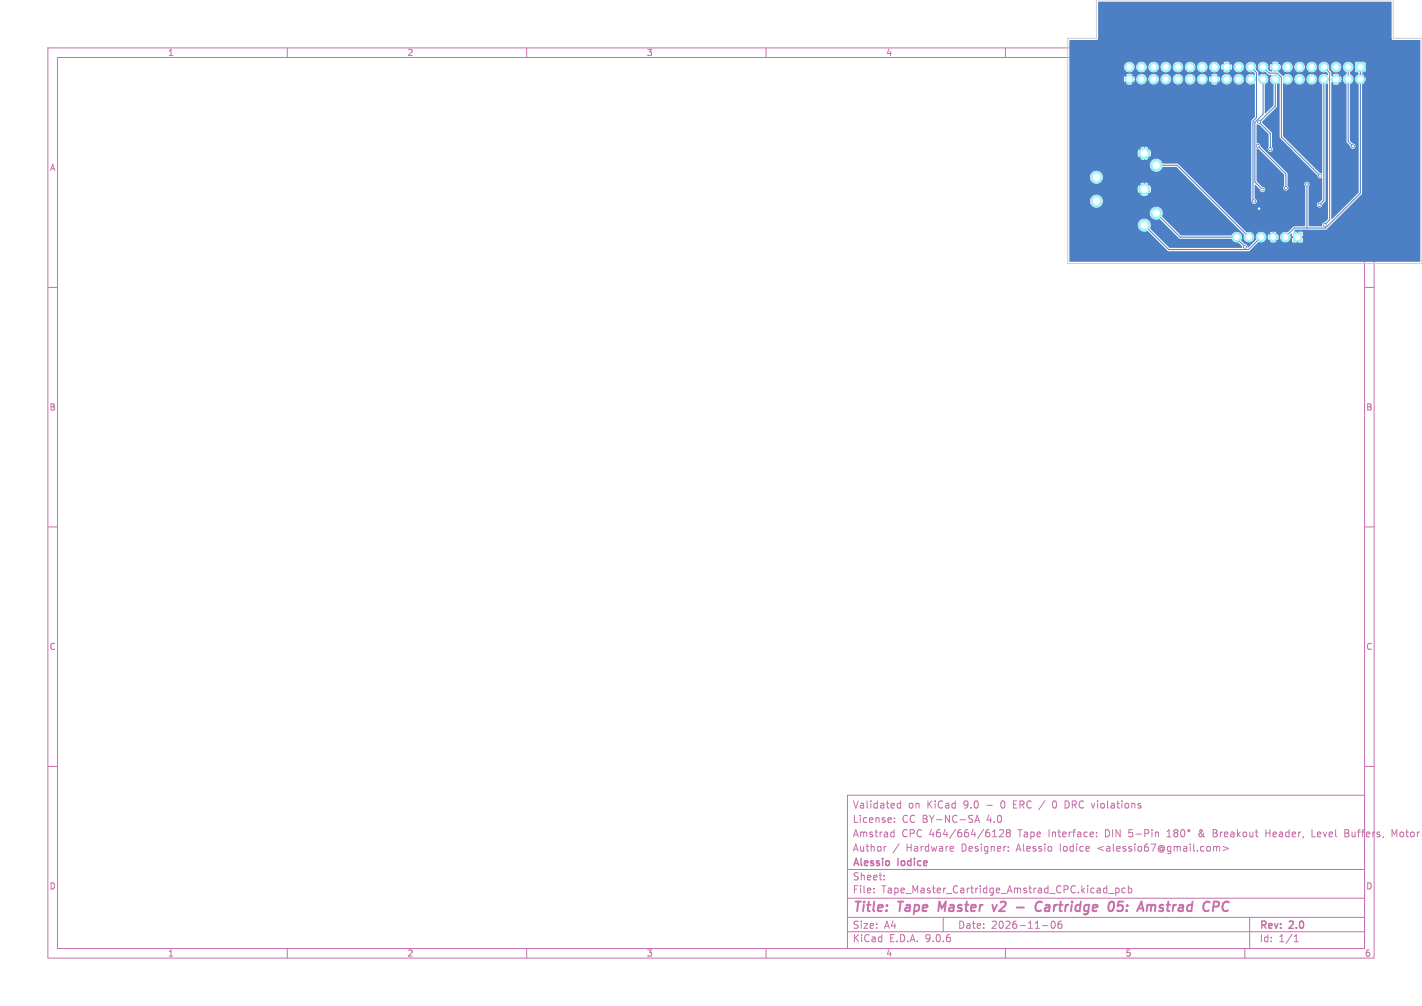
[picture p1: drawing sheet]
<svg xmlns="http://www.w3.org/2000/svg" width="297mm" height="210mm" viewBox="0 0 297 210" stroke-linecap="round" stroke-linejoin="round" font-family="sans-serif">
<defs><g id="words">
<g font-size="2.8" fill="#c872ab">
<text x="178" y="190.9">Title:</text>
<text x="187.7" y="190.9">Tape</text>
<text x="196.8" y="190.9">Master</text>
<text x="209" y="190.9">v2</text>
<text x="214.7" y="190.9">-</text>
<text x="219.5" y="190.9">Cartridge</text>
<text x="235.6" y="190.9">05:</text>
<text x="242.6" y="190.9">Amstrad</text>
</g>
<g font-size="2.1" fill="#c872ab">
<text x="178" y="172">License:</text>
<text x="178" y="169">Validated</text>
<text x="188.4" y="172">CC BY-NC-SA</text>
<text x="189.7" y="169">on</text>
<text x="193.7" y="169">KiCad</text>
<text x="201.4" y="169">9.0</text>
<text x="206.2" y="172">4.0</text>
<text x="206.2" y="169">-</text>
<text x="209.4" y="169">0</text>
<text x="212.1" y="169">ERC /</text>
<text x="220.6" y="169">0</text>
<text x="223.4" y="169">DRC violations</text>
<text x="178" y="178">Author</text>
<text x="178" y="175">Amstrad</text>
<text x="188.3" y="175">CPC 464/664/6128</text>
<text x="189.3" y="178">Hardware</text>
<text x="201" y="178">Designer:</text>
<text x="212.6" y="178">Alessio</text>
<text x="212.8" y="175">Tape</text>
<text x="219.2" y="175">Interface:</text>
<text x="221.8" y="178">Iodice</text>
<text x="229.8" y="178">&lt;alessio67@gmail.com&gt;</text>
<text x="231.2" y="175">DIN</text>
<text x="236.3" y="175">5-Pin</text>
<text x="251.1" y="175">&amp;</text>
<text x="265.4" y="175">Header,</text>
<text x="275.2" y="175">Level</text>
<text x="282.2" y="175">Buffers,</text>
<text x="292.2" y="175">Motor</text>
<text x="178" y="184">Sheet:</text>
<text x="178" y="181.2">Alessio</text>
<text x="187.6" y="181.2">Iodice</text>
<text x="178" y="186.7">File:</text>
<text x="184.1" y="186.7">Tape_Master_Cartridge_Amstrad_CPC.kicad_pcb</text>
<text x="178" y="196.9">KiCad</text>
<text x="178" y="194.1">Size:</text>
<text x="184.7" y="194.1">A4</text>
<text x="185.7" y="196.9">E.D.A.</text>
<text x="193.3" y="196.9">9.0.6</text>
<text x="200" y="194.1">Date:</text>
<text x="207" y="194.1">2026-11-06</text>
<text x="263" y="194.3">Rev:</text>
<text x="263" y="196.9">Id:</text>
<text x="267.1" y="196.9">1/1</text>
<text x="269.4" y="194.3">2.0</text>
</g>
<g font-size="1.8" fill="#c872ab">
<text x="35" y="11.9">1</text>
<text x="85" y="11.9">2</text>
<text x="135" y="11.9">3</text>
<text x="185" y="11.9">4</text>
<text x="10.3" y="35.9">A</text>
<text x="10.3" y="85.9">B</text>
<text x="285.3" y="85.9">B</text>
<text x="10.3" y="135.9">C</text>
<text x="285.3" y="135.9">C</text>
<text x="10.3" y="185.9">D</text>
<text x="285.3" y="185.9">D</text>
<text x="35" y="199.9">1</text>
<text x="85" y="199.9">2</text>
<text x="135" y="199.9">3</text>
<text x="185" y="199.9">4</text>
<text x="235" y="199.9">5</text>
<text x="285" y="199.9">6</text>
</g>
</g></defs>
<g fill="none" stroke="#c872ab" stroke-width=".21">
<path d="M10 10h277v190h-277zM12 12h273v186h-273zM60 10v2M110 10v2M160 10v2M210 10v2M236 10.3h-.6l-.1 .6 .2-.1 .5 .1 .1 .1-.1 .5-.2 .1-.5-.1M260 10v2M286 10.3l-.4 .1-.2 .2-.1 .7 .3 .3 .4-.1 .1-.5-.1-.1-.4-.1-.3 .2M285.6 35.6l.4-1.3 .4 1.3M285.7 35.2h.6M10 60h2"/>
<path d="M285 60h2M10 110h2M285 110h2M10 160h2M177 166h108v32h-108zM185.1 176.7l-.3 .1M186.3 173.7l.4 .1M186.7 173.2v1.5M186.7 174.6l-.4 .1M186.8 171.6v.1M186.8 170.8v.1M187.8 176.1l-1.3 2"/>
<path d="M188.1 167.2v1.5M188.1 167.8l-.4-.1-.3 .3 .1 .6h.6M199 176.7l.2 .4-.7 .1M199.1 177.6l-.1 .1M203.6 171.7l.5-1.5 .5 1.5M203.7 171.3h.8M207.3 174.7h.9M207.5 173.6l.2-.4v1.5M208.7 173.3l.6-.1 .3 .4-.9 1.1h.9M210.5 173.8l-.3 .3v.3l.3 .3 .4-.1 .1-.2v-.3l-.3-.3M210.5 173.8l-.3-.2 .3-.4h.2l.3 .3-.3 .3M210.5 173.8h.2"/>
<path d="M210.6 177.6v.1M210.6 176.8v.1M220 167.3l-.2 .5 .2 .8M222.8 167.2h-.3v1.5h.3M229 174.6v.1M229 173.8v.1M241.5 173.7l.5 .2v.8M243.7 174.7h.9M243.7 173.6l.5-.4v1.5M245.5 173.8l-.3 .3v.5l.3 .1h.2l.3-.3v-.3l-.3-.3M245.5 173.8l-.3-.2 .3-.4h.2l.3 .3-.3 .3M245.5 173.8h.2"/>
<path d="M246.7 173.3l.3-.1a.8 .8 0 0 1 .5 .7 .8 .8 0 0 1-.5 .8l-.3-.1-.1-.5zM250.5 174l-.1 .2 .1 .4M253.4 173.2h.5l.3 .3-.3 .4 .3 .2v.3l-.2 .3h-.6zM253.4 173.9h.5M253.5 176.8l.4-.1 .2 .2M253.5 176.7v1M254.1 176.9l.2-.2 .4 .1v.9M254.1 176.9v.8M254.9 173.7v1M255.3 173.7l-.4 .3M255.5 176.7l1.1 .4-1.1 .5M255.7 174.2l.8-.1-.1-.3-.4-.1-.3 .2 .1 .7h.6"/>
<path d="M257.1 173.8h.6v.9M257.7 174.1h-.5l-.2 .2 .2 .4 .5-.1M258.5 173.2v1.5M258.6 174.1l.4 .6M259 173.7l-.5 .6M259.7 173.8l.2-.1 .4 .1 .1 .6-.2 .2-.3 .1-.2-.1zM261 173.7l.1 .9 .4 .1 .2-.1M261.7 173.7v1M262.2 173.7h.5M262.4 173.2v1.3l.3 .2M264.4 173.9h.8M264.4 173.2v1.5"/>
<path d="M274 173.2v1.5h.7M280.9 173.9h.5M281.4 173.9l.3 .2M281.7 173.5l-.3-.3h-.5v1.5l.8-.1M281.7 173.6l-.3 .3M285 160h2M291.7 173.2l-.5 1.1-.5-1.1v1.5M60 198v2M110 198v2M160 198v2M177 194.5h108M177 191.5h108"/>
<path d="M177 187.5h108M177 181.5h108M182.5 186.3v.1M182.5 185.5v.1M184.7 183.6v.1M184.7 182.8v.1M197 191.5v3M210 198v2M217.7 193.2h1.2M219.7 192.4a.81 .81 0 0 0 .3 1.4l.2-.1 .2-.5-.2-.8M221.2 192.4a1.17 1.17 0 0 0-.1 1.3h.6l.1-.5-.3-.3h-.4l-.1 .3M231.5 186.5h1.2"/>
<path d="M233 185.4v1.5M233 185.5l.5-.1 .2 .3-.1 .6h-.6M235 185.5l-.4-.1-.3 .3 .2 .6h.5M235.7 185.5l.4-.1 .3 .3-.2 .6h-.5M235.7 184.9v1.5M260 198v2M261 191.5v6.5M270.3 196.6h.9M270.3 195.5l.4-.4v1.5"/>
<circle cx="248.3" cy="173.4" r=".21"/>
</g>
<path d="M196.2 188.2l-.2 2M207.3 188.9l.3 1.3 .6-1.3M212.3 189.4h1.6M217.4 190l-.4 .2-.4-.1M217.6 188.4l-.1-.1a.86 .86 0 0 0-1.2 .8M219 188.9l-.6 .1M219 189.4h-.5a.4 .4 0 0 0-.3 .4 .4 .4 0 0 0 .2 .4h.5M234.6 188.2h-1l-.2 1 .3-.2 .7 .1 .2 .3-.2 .6-.3 .2h-.5l-.3-.2M240.5 189.2a.5 .5 0 0 1 .8-.2l-.1 1.2M256.7 188.4a.88 .88 0 0 0-1 0 .88 .88 0 0 0-.4 1 .69 .69 0 0 0 .3 .7 .69 .69 0 0 0 .9-.1" fill="none" stroke="#c872ab" stroke-width=".4"/>
<g fill="#4d7fc4" stroke="#4d7fc4" stroke-width=".21">
<path d="M283.3 13.2h1.7v1.7h-1.7z"/>
<path d="M270.2 48.7h1.7v1.7h-1.7z"/>
<circle cx="229" cy="37" r="1.1"/>
<circle cx="229" cy="42" r="1.1"/>
<circle cx="239" cy="32" r="1.1"/>
<circle cx="239" cy="39.5" r="1.1"/>
<circle cx="239" cy="47" r="1.1"/>
<circle cx="241.5" cy="34.5" r="1.1"/>
<circle cx="241.5" cy="44.5" r="1.1"/>
<circle cx="284.1" cy="16.5" r=".85"/>
<circle cx="281.6" cy="14" r=".85"/>
<circle cx="281.6" cy="16.5" r=".85"/>
<circle cx="279.1" cy="14" r=".85"/>
<circle cx="279.1" cy="16.5" r=".85"/>
<circle cx="276.5" cy="14" r=".85"/>
<circle cx="276.5" cy="16.5" r=".85"/>
<circle cx="274" cy="14" r=".85"/>
<circle cx="274" cy="16.5" r=".85"/>
<circle cx="271.4" cy="14" r=".85"/>
<circle cx="271.4" cy="16.5" r=".85"/>
<circle cx="268.9" cy="14" r=".85"/>
<circle cx="268.9" cy="16.5" r=".85"/>
<circle cx="266.4" cy="14" r=".85"/>
<circle cx="266.4" cy="16.5" r=".85"/>
<circle cx="263.8" cy="14" r=".85"/>
<circle cx="263.8" cy="16.5" r=".85"/>
<circle cx="261.3" cy="14" r=".85"/>
<circle cx="261.3" cy="16.5" r=".85"/>
<circle cx="258.7" cy="14" r=".85"/>
<circle cx="258.7" cy="16.5" r=".85"/>
<circle cx="256.2" cy="14" r=".85"/>
<circle cx="256.2" cy="16.5" r=".85"/>
<circle cx="253.7" cy="14" r=".85"/>
<circle cx="253.7" cy="16.5" r=".85"/>
<circle cx="251.1" cy="14" r=".85"/>
<circle cx="251.1" cy="16.5" r=".85"/>
<circle cx="248.6" cy="14" r=".85"/>
<circle cx="248.6" cy="16.5" r=".85"/>
<circle cx="246" cy="14" r=".85"/>
<circle cx="246" cy="16.5" r=".85"/>
<circle cx="243.5" cy="14" r=".85"/>
<circle cx="243.5" cy="16.5" r=".85"/>
<circle cx="241" cy="14" r=".85"/>
<circle cx="241" cy="16.5" r=".85"/>
<circle cx="238.4" cy="14" r=".85"/>
<circle cx="238.4" cy="16.5" r=".85"/>
<circle cx="235.9" cy="14" r=".85"/>
<circle cx="235.9" cy="16.5" r=".85"/>
<circle cx="268.5" cy="49.5" r=".85"/>
<circle cx="265.9" cy="49.5" r=".85"/>
<circle cx="263.4" cy="49.5" r=".85"/>
<circle cx="260.8" cy="49.5" r=".85"/>
<circle cx="258.3" cy="49.5" r=".85"/>
<circle cx="262.7" cy="30.5" r=".3"/>
<circle cx="268.6" cy="39.2" r=".3"/>
<circle cx="282.6" cy="30.5" r=".3"/>
<circle cx="273" cy="38.5" r=".3"/>
<circle cx="276.7" cy="46.9" r=".3"/>
<circle cx="275.6" cy="42.8" r=".3"/>
<circle cx="260" cy="51.5" r=".3"/>
<circle cx="261.9" cy="42" r=".3"/>
<circle cx="263.7" cy="39.6" r=".3"/>
<circle cx="263" cy="25.5" r=".3"/>
<circle cx="265.3" cy="31.1" r=".3"/>
<circle cx="275.7" cy="36.7" r=".3"/>
<circle cx="263" cy="43.6" r=".3"/>
</g>
<g fill="none" stroke="#4d7fc4" stroke-width=".21">
<path d="M235.9 16.5l3.1 3.2v19.8M256.2 14l-2.5 2.5M261.3 14l1.1 1.2v9.4l-.7 .7v16.5l.2 .2M263.8 16.5v7.3l-1.7 1.8v12.4l1.6 1.6M263.8 14l1.3 1.3h1.7l.8 .8v12.5l8.1 8.1M266.4 16.5v5.7l-3.4 3.3 2.3 2.4v3.2M276.5 14l1.2 1.2v30.7l-1 1M276.5 16.5v25.3l-.9 1M281.6 14v15.6l1 .9M284.1 14v26.3l-7.2 7.3h-6.5l-1.9 1.9M241.5 34.5h4.3l15 15M262.7 30.5l5.9 5.8v2.9"/>
<path d="M273 38.5v9.1M239 47l5.1 5.1h16.7l2.6-2.6M241.5 44.5l5 5h11.8v.3l1.7 1.7M263 43.6l2.9 2.9v3"/>
</g>
<path d="M229.4 .4h61.2l.1 7.7 .3 .3h5.6l.1 4.7h-11.5l-.2-.2h-1.8l-.2 .2v1.8l.8 .2v.4a1.17 1.17 0 0 0-.8 1.1 1.17 1.17 0 0 0 .8 1.1v12.8h-.7l-.2-.4-.4-.2-.6-.5 .1-11.8a1.17 1.17 0 0 0 .7-1.1 1.17 1.17 0 0 0-.8-1.1l.1-.3a1.11 1.11 0 0 0 .3-2 1.11 1.11 0 0 0-1.8 .8h-.3l-.1-.2a1.1 1.1 0 0 0-1.8-.5 1.1 1.1 0 0 0 .3 1.8 1.1 1.1 0 0 0 1.6-1.1h.3v.2a1.18 1.18 0 0 0 .7 1v.3a1.2 1.2 0 0 0-.7 1.1 1.2 1.2 0 0 0 .7 1.2v11.9l.8 .8a.57 .57 0 0 0 .5 .7 .57 .57 0 0 0 .6-.6h.7v9.7l-5.7 5.6v-28.5l.5-.6 .2 .3-.4 .5a1.14 1.14 0 0 0 1.3 0l-.4-.5 .2-.3 .5 .4a1.14 1.14 0 0 0 0-1.2l-.5 .4-.2-.2 .4-.5a1.14 1.14 0 0 0-1.3 0l.4 .5-.2 .2-.5-.5-.1-.7-.5-.6a1.13 1.13 0 0 0-.6-1.5 1.13 1.13 0 0 0-1.5 .9h-.3l-.1-.2a1.1 1.1 0 0 0-1.1-.8 1.1 1.1 0 0 0-1 1h-.4v-.2a1.1 1.1 0 0 0-1.2-.8 1.1 1.1 0 0 0-1 1h-.3v-.2a1.1 1.1 0 0 0-1.8-.5 1.1 1.1 0 0 0 .3 1.8 1.1 1.1 0 0 0 1.5-1.1h.3v.2a1.1 1.1 0 0 0 1.2 1 1.1 1.1 0 0 0 1-1.2h.4v.2a1.1 1.1 0 0 0 1.2 1 1.1 1.1 0 0 0 1-1.2h.3v.2a1.19 1.19 0 0 0 1.7 .9l.2 .3v.4a1.18 1.18 0 0 0-1.9 .8h-.3l-.1-.2a1.1 1.1 0 0 0-1.1-.9 1.1 1.1 0 0 0-1 1.1h-.4v-.2a1.1 1.1 0 0 0-1.8-.6 1.1 1.1 0 0 0 .3 1.9 1.1 1.1 0 0 0 1.5-1.1h.4v.1a1.1 1.1 0 0 0 1.2 1 1.1 1.1 0 0 0 1-1.1h.3v.1a1.18 1.18 0 0 0 .7 1v18.6l-.5-.1-7.6-7.6v-11.2a1.14 1.14 0 0 0 1.7 0 1.14 1.14 0 0 0-.1-1.6 1.14 1.14 0 0 0-1.7 .2l-1.3-1.4 .2-.3 .5 .4a1.14 1.14 0 0 0 0-1.3l-.5 .5-.2-.3 .4-.5a1.14 1.14 0 0 0-1.3 .1l.4 .4-.2 .3-.5-.4a1.14 1.14 0 0 0 0 1.3l.5-.5 .2 .3-.5 .4h-.4l-.4-.4a1.12 1.12 0 0 0-.9-1.6 1.12 1.12 0 0 0-1.2 1.4 1.12 1.12 0 0 0 1.7 .7l.5 .6 .7 .1a1.25 1.25 0 0 0 .4 2v4.3l-1.8 1.7v-6.1a1.13 1.13 0 0 0 .5-1.7 1.13 1.13 0 0 0-1.8 0l-.1-.9-.5-.5a1.13 1.13 0 0 0-.7-1.5 1.13 1.13 0 0 0-1.4 .9h-.4v-.2a1.1 1.1 0 0 0-1.2-.8 1.1 1.1 0 0 0-1 1h-.3l-.2-.6-.5 .5-.2-.3 .5-.4a1.14 1.14 0 0 0-1.4 0l.5 .4-.3 .3-.4-.5-.3 .6h-.2l-.1-.2a1.1 1.1 0 0 0-1.1-.8 1.1 1.1 0 0 0-1 1h-.4v-.2a1.1 1.1 0 0 0-1.2-.8 1.1 1.1 0 0 0-1 1h-.3l-.1-.2a1.1 1.1 0 0 0-1.1-.8 1.1 1.1 0 0 0-1 1h-.4v-.2a1.1 1.1 0 0 0-1.2-.8 1.1 1.1 0 0 0-1 1h-.3v-.2a1.1 1.1 0 0 0-1.2-.8 1.1 1.1 0 0 0-1 1h-.3l-.1-.2a1.1 1.1 0 0 0-1.1-.8 1.1 1.1 0 0 0-1 1h-.4v-.2a1.1 1.1 0 0 0-1.2-.8 1.1 1.1 0 0 0-1 1h-.3l-.1-.2a1.1 1.1 0 0 0-1.7-.5 1.1 1.1 0 0 0 .2 1.8 1.1 1.1 0 0 0 1.6-1.1h.3v.2a1.1 1.1 0 0 0 1.2 1 1.1 1.1 0 0 0 1-1.2h.4v.2a1.1 1.1 0 0 0 1.1 1 1.1 1.1 0 0 0 1.1-1.2h.3v.2a1.1 1.1 0 0 0 1.2 1 1.1 1.1 0 0 0 1-1.2h.3v.2a1.1 1.1 0 0 0 1.2 1 1.1 1.1 0 0 0 1-1.2h.4v.2a1.1 1.1 0 0 0 1.2 1 1.1 1.1 0 0 0 1-1.2h.3v.2a1.1 1.1 0 0 0 1.2 1 1.1 1.1 0 0 0 1-1.2h.4v.2a1.1 1.1 0 0 0 1.1 1 1.1 1.1 0 0 0 1.1-1.2h.2l.3 .8 .4-.5 .3 .3-.4 .5a1.14 1.14 0 0 0 1.3-.1l-.5-.4 .2-.3 .5 .5 .2-.8h.3a1.1 1.1 0 0 0 1.1 1.2 1.1 1.1 0 0 0 1.1-1.2h.4v.2a1.19 1.19 0 0 0 1.6 .9l.3 .3v.4a1.18 1.18 0 0 0-1.9 .8h-.4v-.2a1.1 1.1 0 0 0-1.2-.9 1.1 1.1 0 0 0-1 1.1h-.3v-.2a1.1 1.1 0 0 0-1.2-.9 1.1 1.1 0 0 0-1 1h-.3l-.2-.5-.5 .4-.2-.2 .4-.5a1.14 1.14 0 0 0-1.3 0l.4 .5-.2 .2-.5-.4-.2 .6h-.3v-.2a1.1 1.1 0 0 0-1.2-.9 1.1 1.1 0 0 0-1 1.1h-.3l-.1-.2a1.1 1.1 0 0 0-1.1-.9 1.1 1.1 0 0 0-1 1.1h-.4v-.2a1.1 1.1 0 0 0-1.2-.9 1.1 1.1 0 0 0-1 1.1h-.3v-.2a1.1 1.1 0 0 0-1.2-.9 1.1 1.1 0 0 0-1 1.1h-.3l-.1-.2a1.1 1.1 0 0 0-1.1-.9 1.1 1.1 0 0 0-1 1.1h-.4v-.2a1.1 1.1 0 0 0-1.2-.9 1.1 1.1 0 0 0-1 1h-.3l-.2-.5-.5 .4-.2-.2 .5-.5a1.14 1.14 0 0 0-1.4 0l.5 .5-.3 .2-.5-.4a1.14 1.14 0 0 0 0 1.3l.5-.5 .3 .3-.4 .5a1.14 1.14 0 0 0 1.3 0l-.5-.5 .2-.3 .5 .5 .2-.8 .3 .1a1.1 1.1 0 0 0 1.1 1.1 1.1 1.1 0 0 0 1.1-1.1h.4v.1a1.1 1.1 0 0 0 1.1 1 1.1 1.1 0 0 0 1.1-1.1h.3v.1a1.1 1.1 0 0 0 1.2 1 1.1 1.1 0 0 0 1-1.1h.3v.1a1.1 1.1 0 0 0 1.2 1 1.1 1.1 0 0 0 1-1.1h.4v.1a1.1 1.1 0 0 0 1.2 1 1.1 1.1 0 0 0 1-1.1h.3v.1a1.1 1.1 0 0 0 1.2 1 1.1 1.1 0 0 0 1-1.1h.3l.2 .7 .5-.5 .2 .3-.4 .5a1.14 1.14 0 0 0 1.3 0l-.4-.5 .2-.3 .5 .5 .2-.8 .3 .1a1.1 1.1 0 0 0 1.1 1.1 1.1 1.1 0 0 0 1.1-1.1h.3v.1a1.1 1.1 0 0 0 1.2 1 1.1 1.1 0 0 0 1-1.1h.4v.1a1.21 1.21 0 0 0 1.9 .8v7l-.8 .9v6.6h-20.9l-.3-.8-.5 .6-.3-.3 .6-.5-.2-.1a1.39 1.39 0 0 0-1.6 .1l.6 .5-.3 .3-.5-.6-.1 .2a1.39 1.39 0 0 0 .1 1.6l.5-.6 .3 .3-.6 .5 .2 .1a1.39 1.39 0 0 0 1.6-.1l-.6-.5 .3-.3 .5 .6 .3-1h20.9v9.9a.6 .6 0 0 0 .5 .8 .6 .6 0 0 0 .7-.5 .6 .6 0 0 0-.5-.7l.1-2.8h.1l.9 .9a.57 .57 0 0 0 .6 .6 .57 .57 0 0 0 .6-.6 .57 .57 0 0 0-.7-.5l-1.2-1.2 .1-6.8h.3l5.4 5.5v2.3a.57 .57 0 0 0 0 .8 .57 .57 0 0 0 .8 0 .57 .57 0 0 0-.1-.8l-.1-2.7-5.6-5.7a.7 .7 0 0 0-.7-.5l-.1-3.9 .2-.1 .5 .2 1.9 1.9v2.7a.57 .57 0 0 0-.1 .8 .57 .57 0 0 0 .8 0 .57 .57 0 0 0 0-.8l-.1-3-2.1-2.2 3.2-3.2v-4.6l.5-.4 .1 11.4 7.9 8a.66 .66 0 0 0 .9 .5l.1 4.5-.5 .5a.57 .57 0 0 0-.7 .6 .57 .57 0 0 0 .6 .5 .57 .57 0 0 0 .6-.6l.7-.8v-24.2l.4-.3 .1 28.3-.8 .7a.77 .77 0 0 0-.5 .8h-2.8v-8.2a.57 .57 0 0 0 .1-.9 .57 .57 0 0 0-.9 0 .57 .57 0 0 0 .1 .9v8.2l-2.4 .1-1.3 1.2a1.1 1.1 0 0 0-1.5 .9h-.3l-.3-.6-.4 .5-.3-.3 .5-.4a1.14 1.14 0 0 0-1.4 0l.5 .4-.2 .3-.5-.5-.2 .6h-.3v-.2a1.1 1.1 0 0 0-1.2-.8 1.1 1.1 0 0 0-1 1h-.4v-.2a1.21 1.21 0 0 0-1.6-.7l-14.2-14.3-3.2-.1a1.36 1.36 0 0 0-2-.9 1.36 1.36 0 0 0-.4 2.1 1.36 1.36 0 0 0 2.2-.1l.2-.3h2.8l2 2h-17.3l-.1-.2a1.35 1.35 0 0 0-2.2-.7 1.35 1.35 0 0 0 .4 2.3 1.35 1.35 0 0 0 1.9-1.4h17.3l2.5 2.5h-9.8l-.3-.8-.5 .6-.3-.3 .6-.5a1.39 1.39 0 0 0-1.8 0l.6 .5-.3 .3-.5-.6-.1 .2a1.39 1.39 0 0 0 .1 1.6l.5-.6 .3 .3-.6 .5 .2 .1a1.39 1.39 0 0 0 1.6-.1l-.6-.5 .3-.3 .5 .6 .3-1h9.8l2.5 2.5h-22.3l-.1-.2a1.35 1.35 0 0 0-2.2-.7 1.35 1.35 0 0 0 .4 2.3 1.35 1.35 0 0 0 1.9-1.4h22.3l7.1 7.1a1.13 1.13 0 0 0 .8 1.6 1.13 1.13 0 0 0 1.3-1.2h.4v.6l-1.6 1.7-.1-.1a.6 .6 0 0 0-.7-.7l-.7-.7a1.16 1.16 0 0 0-.4-1.7 1.16 1.16 0 0 0-1.6 .6h-10.5l-4-3.9a1.37 1.37 0 0 0-.7-2 1.37 1.37 0 0 0-1.8 1.2 1.37 1.37 0 0 0 1.6 1.4l.4-.1 4.3 4.2h10.8a1.21 1.21 0 0 0 1.3 .7l.8 .8v.3h-15.1l-4.1-4a1.37 1.37 0 0 0-.7-2 1.37 1.37 0 0 0-1.8 1.2 1.37 1.37 0 0 0 1.6 1.4l.4-.1 4.4 4.3h16.7l2.2-2a1.1 1.1 0 0 0 1.5-1.1h.3l.2 .8 .5-.5 .2 .3-.4 .5a1.14 1.14 0 0 0 1.3-.1l-.5-.4 .3-.3 .4 .5 .3-.8h.3a1.13 1.13 0 0 0 1.3 1.2 1.13 1.13 0 0 0 .8-1.6l.3-.2 .1 .5h.6v.4h-.6l.1 .9 .8 .1v-.7h.4v.7l.7-.1 .2-.2 .1-.7h-.7v-.4h.7l-.1-.8-.9-.1v.6h-.4v-.6l-.5-.1 .2-.3 6.5-.1 7.5-7.4v-22.9a1.17 1.17 0 0 0 .7-1.1 1.17 1.17 0 0 0-.7-1.1v-.3l.7-.2v-1.8h11.5l-.1 41.5h-73.2v-46.2h5.6l.3-.2z" fill="#4d7fc4"/>
<g fill="#9afff8" stroke="#9afff8" stroke-width=".21">
<path d="M283.3 13.2h1.7v1.7h-1.7z"/>
<path d="M270.2 48.7h1.7v1.7h-1.7z"/>
<circle cx="229" cy="37" r="1.1"/>
<circle cx="229" cy="42" r="1.1"/>
<circle cx="239" cy="32" r="1.1"/>
<circle cx="239" cy="39.5" r="1.1"/>
<circle cx="239" cy="47" r="1.1"/>
<circle cx="241.5" cy="34.5" r="1.1"/>
<circle cx="241.5" cy="44.5" r="1.1"/>
<circle cx="284.1" cy="16.5" r=".85"/>
<circle cx="281.6" cy="14" r=".85"/>
<circle cx="281.6" cy="16.5" r=".85"/>
<circle cx="279.1" cy="14" r=".85"/>
<circle cx="279.1" cy="16.5" r=".85"/>
<circle cx="276.5" cy="14" r=".85"/>
<circle cx="276.5" cy="16.5" r=".85"/>
<circle cx="274" cy="14" r=".85"/>
<circle cx="274" cy="16.5" r=".85"/>
<circle cx="271.4" cy="14" r=".85"/>
<circle cx="271.4" cy="16.5" r=".85"/>
<circle cx="268.9" cy="14" r=".85"/>
<circle cx="268.9" cy="16.5" r=".85"/>
<circle cx="266.4" cy="14" r=".85"/>
<circle cx="266.4" cy="16.5" r=".85"/>
<circle cx="263.8" cy="14" r=".85"/>
<circle cx="263.8" cy="16.5" r=".85"/>
<circle cx="261.3" cy="14" r=".85"/>
<circle cx="261.3" cy="16.5" r=".85"/>
<circle cx="258.7" cy="14" r=".85"/>
<circle cx="258.7" cy="16.5" r=".85"/>
<circle cx="256.2" cy="14" r=".85"/>
<circle cx="256.2" cy="16.5" r=".85"/>
<circle cx="253.7" cy="14" r=".85"/>
<circle cx="253.7" cy="16.5" r=".85"/>
<circle cx="251.1" cy="14" r=".85"/>
<circle cx="251.1" cy="16.5" r=".85"/>
<circle cx="248.6" cy="14" r=".85"/>
<circle cx="248.6" cy="16.5" r=".85"/>
<circle cx="246" cy="14" r=".85"/>
<circle cx="246" cy="16.5" r=".85"/>
<circle cx="243.5" cy="14" r=".85"/>
<circle cx="243.5" cy="16.5" r=".85"/>
<circle cx="241" cy="14" r=".85"/>
<circle cx="241" cy="16.5" r=".85"/>
<circle cx="238.4" cy="14" r=".85"/>
<circle cx="238.4" cy="16.5" r=".85"/>
<circle cx="235.9" cy="14" r=".85"/>
<circle cx="235.9" cy="16.5" r=".85"/>
<circle cx="268.5" cy="49.5" r=".85"/>
<circle cx="265.9" cy="49.5" r=".85"/>
<circle cx="263.4" cy="49.5" r=".85"/>
<circle cx="260.8" cy="49.5" r=".85"/>
<circle cx="258.3" cy="49.5" r=".85"/>
</g>
<path d="M229 0h62v8h6v47h-74v-47h6z" fill="none" stroke="#d0d2cd" stroke-width=".21"/>
<g fill="#fff" stroke="#fff" stroke-width=".21">
<circle cx="262.7" cy="30.5" r=".15"/>
<circle cx="268.6" cy="39.2" r=".15"/>
<circle cx="282.6" cy="30.5" r=".15"/>
<circle cx="273" cy="38.5" r=".15"/>
<circle cx="276.7" cy="46.9" r=".15"/>
<circle cx="275.6" cy="42.8" r=".15"/>
<circle cx="260" cy="51.5" r=".15"/>
<circle cx="261.9" cy="42" r=".15"/>
<circle cx="263.7" cy="39.6" r=".15"/>
<circle cx="263" cy="25.5" r=".15"/>
<circle cx="265.3" cy="31.1" r=".15"/>
<circle cx="275.7" cy="36.7" r=".15"/>
<circle cx="263" cy="43.6" r=".15"/>
<circle cx="229" cy="37" r=".7"/>
<circle cx="229" cy="42" r=".7"/>
<circle cx="239" cy="32" r=".65"/>
<circle cx="239" cy="39.5" r=".65"/>
<circle cx="239" cy="47" r=".65"/>
<circle cx="241.5" cy="34.5" r=".65"/>
<circle cx="241.5" cy="44.5" r=".65"/>
<circle cx="284.1" cy="14" r=".5"/>
<circle cx="284.1" cy="16.5" r=".5"/>
<circle cx="281.6" cy="14" r=".5"/>
<circle cx="281.6" cy="16.5" r=".5"/>
<circle cx="279.1" cy="14" r=".5"/>
<circle cx="279.1" cy="16.5" r=".5"/>
<circle cx="276.5" cy="14" r=".5"/>
<circle cx="276.5" cy="16.5" r=".5"/>
<circle cx="274" cy="14" r=".5"/>
<circle cx="274" cy="16.5" r=".5"/>
<circle cx="271.4" cy="14" r=".5"/>
<circle cx="271.4" cy="16.5" r=".5"/>
<circle cx="268.9" cy="14" r=".5"/>
<circle cx="268.9" cy="16.5" r=".5"/>
<circle cx="266.4" cy="14" r=".5"/>
<circle cx="266.4" cy="16.5" r=".5"/>
<circle cx="263.8" cy="14" r=".5"/>
<circle cx="263.8" cy="16.5" r=".5"/>
<circle cx="261.3" cy="14" r=".5"/>
<circle cx="261.3" cy="16.5" r=".5"/>
<circle cx="258.7" cy="14" r=".5"/>
<circle cx="258.7" cy="16.5" r=".5"/>
<circle cx="256.2" cy="14" r=".5"/>
<circle cx="256.2" cy="16.5" r=".5"/>
<circle cx="253.7" cy="14" r=".5"/>
<circle cx="253.7" cy="16.5" r=".5"/>
<circle cx="251.1" cy="14" r=".5"/>
<circle cx="251.1" cy="16.5" r=".5"/>
<circle cx="248.6" cy="14" r=".5"/>
<circle cx="248.6" cy="16.5" r=".5"/>
<circle cx="246" cy="14" r=".5"/>
<circle cx="246" cy="16.5" r=".5"/>
<circle cx="243.5" cy="14" r=".5"/>
<circle cx="243.5" cy="16.5" r=".5"/>
<circle cx="241" cy="14" r=".5"/>
<circle cx="241" cy="16.5" r=".5"/>
<circle cx="238.4" cy="14" r=".5"/>
<circle cx="238.4" cy="16.5" r=".5"/>
<circle cx="235.9" cy="14" r=".5"/>
<circle cx="235.9" cy="16.5" r=".5"/>
<circle cx="271" cy="49.5" r=".5"/>
<circle cx="268.5" cy="49.5" r=".5"/>
<circle cx="265.9" cy="49.5" r=".5"/>
<circle cx="263.4" cy="49.5" r=".5"/>
<circle cx="260.8" cy="49.5" r=".5"/>
<circle cx="258.3" cy="49.5" r=".5"/>
</g>
<use href="#words"/>
</svg>
